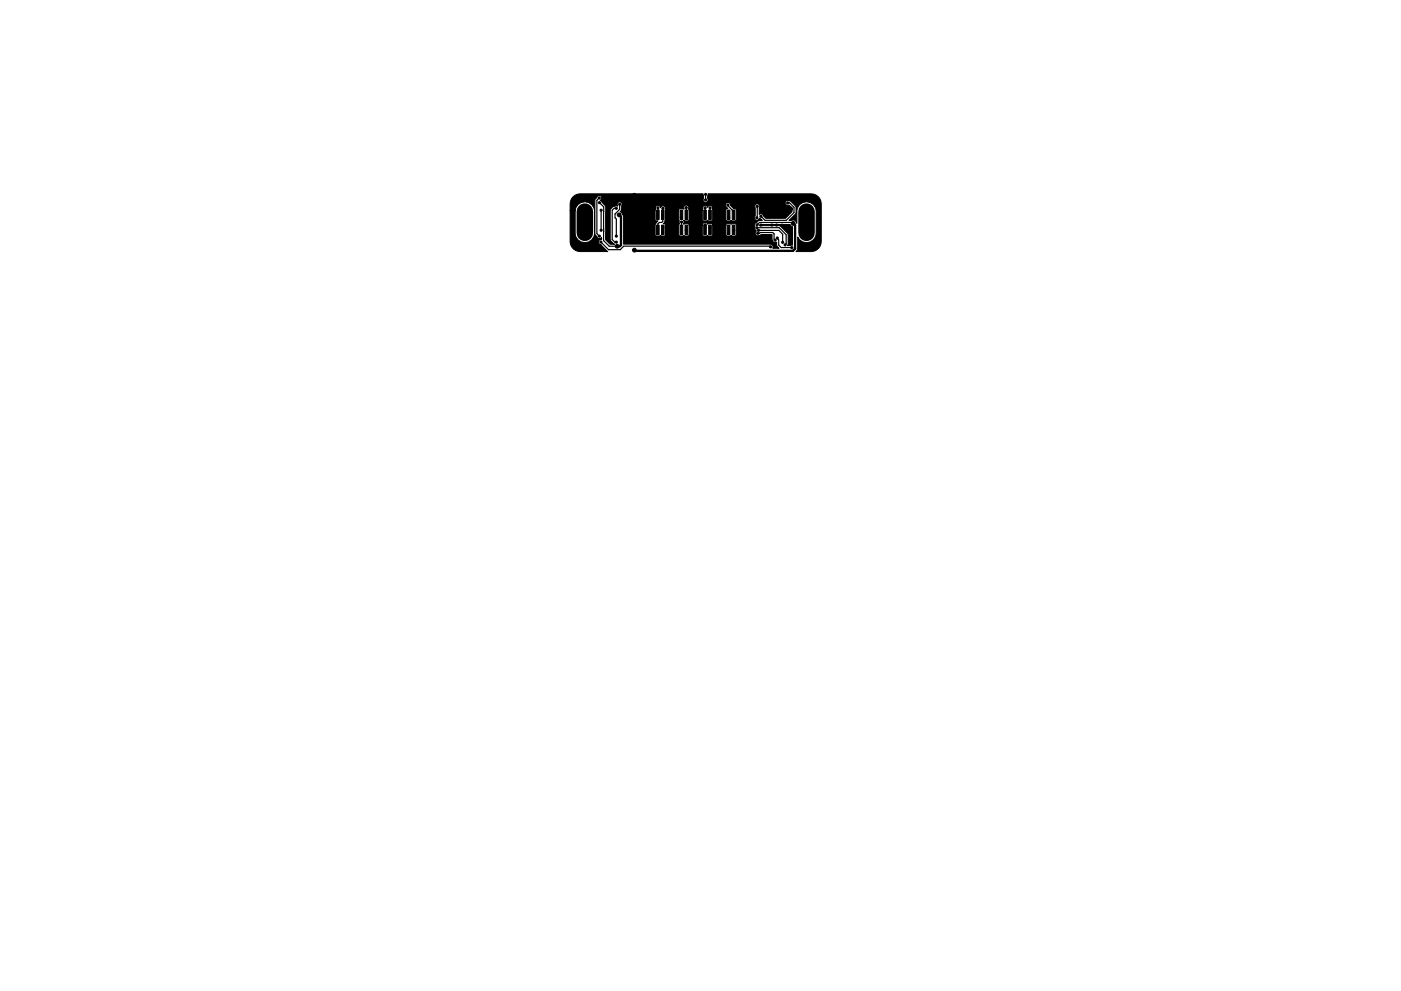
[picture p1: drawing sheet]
<svg xmlns="http://www.w3.org/2000/svg" width="297mm" height="210mm" viewBox="0 0 297 210" stroke-linecap="round" stroke-linejoin="round" font-family="sans-serif">
<g fill="#000" stroke="#000" stroke-width=".21">
<path d="M139.2 47.8h.6v2h-.6zM139.2 44.6h.6v2h-.6zM140.2 47.8h.6v2h-.6zM140.2 44.6h.6v2h-.6zM144.2 44.6h.6v2h-.6zM144.2 47.8h.6v2h-.6zM145.2 44.6h.6v2h-.6zM145.2 47.8h.6v2h-.6zM121.5 41.8a2.15 2.15 0 0 1 1.5-.7h26.1l.1 1a.53 .53 0 0 0 0 .7 .53 .53 0 0 0 .8 0 .53 .53 0 0 0 0-.7l.1-1h21.9a2.13 2.13 0 0 1 2.1 2.2v8.5a2.13 2.13 0 0 1-2.1 1.6h-3.2l.3-.6v-2.5a2.06 2.06 0 0 0 2.3 1.2 2.06 2.06 0 0 0 1.6-1.9l-.1-5.5a2.07 2.07 0 0 0-2.2-1.3 2.07 2.07 0 0 0-1.8 1.9v2.7v-.1a.7 .7 0 0 0-1.1-.5h-.5l1.4-1.5 .1-1.3-1.1-1.3-.3-.1a.55 .55 0 0 0-.9 .3 .55 .55 0 0 0 .8 .6l.6 .7v.7l-1.4 1.4h-4.1l-.8-.9-.4-.1-.2 .2v-1.4a.53 .53 0 0 0-.1-.7 .53 .53 0 0 0-.7 0 .53 .53 0 0 0-.1 .7l-.1 1.8a.53 .53 0 0 0 .3 .8 .53 .53 0 0 0 .7-.4l.6 .5-.9 .1a1.02 1.02 0 0 0-.7 1.1l-.1 .4 .4 .6a.64 .64 0 0 0 0 .9 .64 .64 0 0 0 .9 0l.2-.1h2.3l.1 1.2a.53 .53 0 0 0 .9 .4v.8l.5 .5h-1.4a.65 .65 0 0 0-.6-.9h-31v-5.8l-.3-.8-.4-.3 .3-.3h7.1v2.1l.2 .1 .4 .1-.6 .9v2l.2 .2 .7 .1 .2-.2 .8 .2 .3-.2v-2.1l-.2-.3h-.3l.5-.9v-2h2.8v2l.2 .8-.2 .4v2l.2 .2h1.9l.1-2.2h2.8v2l.3 .3 1.8-.1 .1-2.2h2.8l.1 2.2 1.8 .1 .3-.2v-2.1l-.2-.3h-.7l-.2 .1-.8-.1-.3 .3h-2.8l-.2-.3-.9 .1-.1-.2a.59 .59 0 0 0-.6-.2 .59 .59 0 0 0-.4 .6h-2.8l-.2-.3h-1l.1-.8 .8 .2 .3-.2v-2.1h2.8l.1 2.2 1.8 .1 .3-.3v-2.2a.58 .58 0 0 0-.3-.7 .58 .58 0 0 0-.8 .3 .55 .55 0 0 0-.7-.4 .55 .55 0 0 0-.3 .8l-.1 .2h-2.8l-.1-.3a.56 .56 0 0 0-.6-.8 .56 .56 0 0 0-.4 .9l-.8-.1-.3 .3h-2.8v-.2a.56 .56 0 0 0-.4-.7 .56 .56 0 0 0-.7 .4 .55 .55 0 0 0-.7-.5 .55 .55 0 0 0-.3 .8l-.1 .2h-7.1v-.9l.1-.3h21.9l.1 .4 .4 .5-.3 .1-.1 .2v2.1l.3 .2 .8-.2 .2 .2 .7-.1 .2-.2v-2.2l-.6-.1-.6-.7a.53 .53 0 0 0-.5-.6 .53 .53 0 0 0-.6 .4h-21.9v-.2a.55 .55 0 0 0-.8-.3 .55 .55 0 0 0-.2 .8l-.9 .1-.6 .6v6.4l.1 .3 .8 .7h-1l-.9-.9v-7.2l-1.2-1.2a.53 .53 0 0 0 .2-.9 .53 .53 0 0 0-.9 .3l-.4 .6v7.1l.7 .9 .4 .1 .3-.3v.5a.53 .53 0 0 0-.6 .4 .53 .53 0 0 0 .4 .7l1.6 1.5h-5.9a2.13 2.13 0 0 1-2.1-2.2v-6.5h1l.2 5.5a2.07 2.07 0 0 0 2.2 1.3 2.07 2.07 0 0 0 1.8-1.9l-.2-5.5a2.07 2.07 0 0 0-2.2-1.3 2.07 2.07 0 0 0-1.8 1.9h-1v-2zM149.2 47.8h.6v2h-.6zM149.2 44.6h.6v2h-.6zM150.2 47.8h.6v2h-.6z"/>
<path d="M150.2 44.6h.6v2h-.6zM154.2 44.6h.6v2h-.6zM154.2 47.8h.6v2h-.6zM155.2 44.6h.6v2h-.6zM155.2 47.8h.6v2h-.6zM161.1 47.8l.1-.2h6.3l.5 .5v3.9l-1 .1 .1-.4v-2.1l-1.7-1.7h-4.4z"/>
<circle cx="127.1" cy="42" r=".23"/>
<circle cx="127.1" cy="50.1" r=".22"/>
<circle cx="127.1" cy="43" r=".22"/>
<circle cx="127.3" cy="52.1" r=".22"/>
<circle cx="127.4" cy="51.3" r=".23"/>
<circle cx="127.4" cy="48.8" r=".22"/>
<circle cx="127.5" cy="44.6" r=".22"/>
<circle cx="130.7" cy="44.2" r=".22"/>
<circle cx="130.7" cy="51.4" r=".22"/>
<circle cx="130.7" cy="50.1" r=".23"/>
<circle cx="130.8" cy="52.2" r=".4"/>
<circle cx="131.3" cy="45.6" r=".4"/>
<circle cx="131.4" cy="43.3" r=".22"/>
<circle cx="134.5" cy="41.4" r=".4"/>
<circle cx="134.5" cy="53.1" r=".4"/>
<circle cx="134.5" cy="48.3" r=".4"/>
<circle cx="139.5" cy="44.1" r=".22"/>
<circle cx="140.5" cy="48.3" r=".22"/>
<circle cx="140.5" cy="44.2" r=".22"/>
<circle cx="144.4" cy="46.1" r=".22"/>
<circle cx="144.5" cy="47.1" r=".22"/>
<circle cx="145.5" cy="48.8" r=".22"/>
<circle cx="145.5" cy="44" r=".22"/>
<circle cx="149.5" cy="44.1" r=".22"/>
<circle cx="149.5" cy="47.7" r=".22"/>
<circle cx="149.6" cy="41.2" r=".22"/>
<circle cx="149.6" cy="42.4" r=".22"/>
<circle cx="150.6" cy="48.3" r=".22"/>
<circle cx="150.6" cy="44.1" r=".22"/>
<circle cx="154.3" cy="43.5" r=".22"/>
<circle cx="154.4" cy="49.5" r=".22"/>
<circle cx="154.5" cy="46.1" r=".22"/>
<circle cx="155.5" cy="48.9" r=".22"/>
<circle cx="160.5" cy="46.2" r=".22"/>
<circle cx="160.5" cy="48.3" r=".22"/>
<circle cx="160.5" cy="47.7" r=".23"/>
<circle cx="160.6" cy="43.8" r=".22"/>
<circle cx="160.6" cy="49.5" r=".22"/>
<circle cx="160.8" cy="48.9" r=".23"/>
<circle cx="161.3" cy="45.9" r=".23"/>
<circle cx="161.3" cy="47.7" r=".23"/>
<circle cx="162.3" cy="45" r=".22"/>
<circle cx="163.4" cy="52.4" r=".22"/>
<circle cx="163.5" cy="45.8" r=".22"/>
<circle cx="163.6" cy="47.7" r=".23"/>
<circle cx="164.3" cy="51" r=".23"/>
<circle cx="164.6" cy="45.7" r=".22"/>
<circle cx="164.7" cy="47.7" r=".22"/>
<circle cx="164.8" cy="50.5" r=".23"/>
<circle cx="165.4" cy="45.8" r=".22"/>
<circle cx="165.8" cy="47.8" r=".22"/>
<circle cx="165.9" cy="51.4" r=".23"/>
<circle cx="166.5" cy="51.9" r=".23"/>
<circle cx="167" cy="43" r=".23"/>
<circle cx="167.6" cy="44.3" r=".4"/>
<circle cx="167.9" cy="52.5" r=".23"/>
<circle cx="168.2" cy="47.4" r=".4"/>
<circle cx="172.9" cy="52.5" r=".22"/>
</g>
<path d="M124 44.9v4.5M171 44.9v4.5" fill="none" stroke="#000" stroke-width="3.5"/>
<path d="M131.3 45.6l.4 .4v6l-.3 .2h-.6M168.2 47.4l.4 .4v5l-.5 .4h-33.5l-.1-.1" fill="none" stroke="#000" stroke-width=".5"/>
<g fill="none" stroke="#000" stroke-width=".25">
<path d="M127.1 42l-.6 .5v7.1l.6 .5M127.1 43l.9 .9v7.1l1.2 1.2h1.6M127.5 44.6v4.2M127.5 51.3l1.5 1.7h2.5l.7-.8h31l.2 .2M130.7 44.2h-.5l-.4 .4v6.2l.6 .6h.3M131.4 43.4v1l-1 1v.8l.3 .3v3.6M139.5 44.1v1.5M140.5 44.2v2.8l-.2 .2h-.5l-.3 .3v1.3M144.5 47.1v1.7M144.5 48.7v.1M145.5 44v1.6M145.5 48.8h.1"/>
<path d="M149.5 44.1v1.5M149.5 47.7v1.1v-.8M149.6 41.2v1.2M150.5 44.1v1.5M150.6 44.1h-.1M154.3 43.5v.2l1.2 1.1v.8M155.5 48.8l.1 .1M160.5 48.3h4.7l1.5 1.5v1.9l-.2 .2M160.6 43.8l-.1 2.4M160.6 49.5h.4l.2-.2h2.6l.3 .3v1.1l.2 .3M160.8 48.9h4.3l.8 .8v1.7M164.8 50.5l.3 .4v1.1l.5 .5h2.3"/>
<path d="M167 43h.4l.9 1v1.1l-1.6 1.6h-4.5l-.9-.8M168.2 47.4l-.2-.2h-7l-.5 .5"/>
</g>
</svg>
